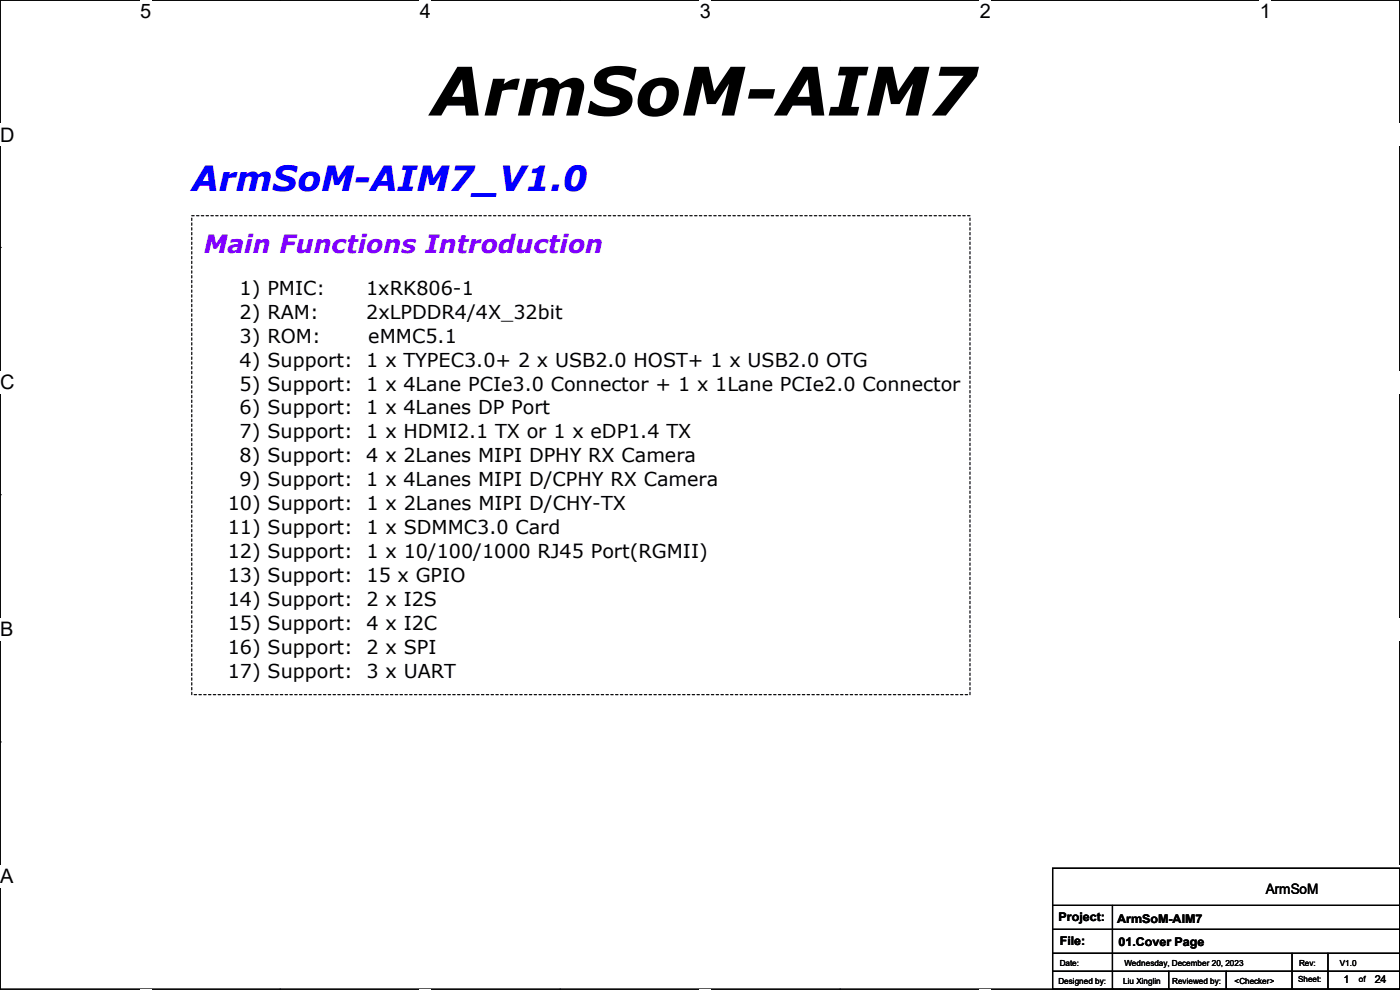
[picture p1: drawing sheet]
<svg xmlns="http://www.w3.org/2000/svg" width="297mm" height="210mm" viewBox="0 0 297 210" stroke-linecap="round" stroke-linejoin="round" font-family="sans-serif">
<defs><g id="words">
<text font-size="14.2" x="91.5" y="24.5">ArmSoM-AIM7</text>
<text font-size="7.4" fill="#00f" x="40.7" y="40.5">ArmSoM-AIM7_V1.0</text>
<text font-size="5.3" fill="#8000ff" x="43.2" y="53.6">Main Functions Introduction</text>
<g font-size="4.2">
<text x="29.7" y="3.9">5</text>
<text x="89.1" y="3.9">4</text>
<text x="148.5" y="3.9">3</text>
<text x="207.9" y="3.9">2</text>
<text x="267.3" y="3.9">1</text>
<text x="0" y="30.1">D</text>
<text x="0" y="82.5">C</text>
<text x="0" y="135">B</text>
<text x="0" y="187.4">A</text>
<text x="297" y="187.4">A</text>
</g>
<g font-size="4.1">
<text x="50.8" y="62.5">1) PMIC:</text>
<text x="77.7" y="62.5">1xRK806-1</text>
<text x="50.8" y="67.6">2) RAM:</text>
<text x="77.7" y="67.6">2xLPDDR4/4X_32bit</text>
<text x="50.8" y="77.8">4) Support:</text>
<text x="50.8" y="72.7">3) ROM:</text>
<text x="77.7" y="77.8">1 x TYPEC3.0+ 2 x USB2.0 HOST+ 1 x USB2.0 OTG</text>
<text x="78.1" y="72.7">eMMC5.1</text>
<text x="50.8" y="82.8">5) Support:</text>
<text x="77.7" y="82.8">1 x 4Lane PCIe3.0 Connector + 1 x 1Lane PCIe2.0 Connector</text>
<text x="50.8" y="87.9">6) Support:</text>
<text x="77.7" y="87.9">1 x 4Lanes DP Port</text>
<text x="50.8" y="93">7) Support:</text>
<text x="77.7" y="93">1 x HDMI2.1 TX or 1 x eDP1.4 TX</text>
<text x="50.8" y="98.1">8) Support:</text>
<text x="77.7" y="98.1">4 x 2Lanes MIPI DPHY RX Camera</text>
<text x="50.8" y="103.2">9) Support:</text>
<text x="77.7" y="103.2">1 x 4Lanes MIPI D/CPHY RX Camera</text>
<text x="48.3" y="113.3">11) Support:</text>
<text x="48.3" y="108.2">10) Support:</text>
<text x="77.8" y="113.3">1 x SDMMC3.0 Card</text>
<text x="77.8" y="108.2">1 x 2Lanes MIPI D/CHY-TX</text>
<text x="48.3" y="118.4">12) Support:</text>
<text x="77.8" y="118.4">1 x 10/100/1000 RJ45 Port(RGMII)</text>
<text x="48.3" y="123.5">13) Support:</text>
<text x="77.8" y="123.5">15 x GPIO</text>
<text x="48.3" y="128.6">14) Support:</text>
<text x="77.8" y="128.6">2 x I2S</text>
<text x="48.3" y="133.6">15) Support:</text>
<text x="77.8" y="133.6">4 x I2C</text>
<text x="48.3" y="138.7">16) Support:</text>
<text x="48.3" y="143.8">17) Support:</text>
<text x="77.8" y="138.7">2 x SPI</text>
<text x="77.8" y="143.8">3 x UART</text>
</g>
<text font-size="3" x="268.5" y="189.7">ArmSoM</text>
<g font-size="2.5">
<text x="224.6" y="195.5">Project:</text>
<text x="237" y="195.7">ArmSoM-AIM7</text>
<text x="224.8" y="200.5">File:</text>
<text x="237.3" y="200.8">01.Cover Page</text>
</g>
<g font-size="2.3">
<text x="285" y="208.6">1</text>
<text x="291.6" y="208.6">24</text>
</g>
<g font-size="1.8">
<text x="224.6" y="208.7">Designed by:</text>
<text x="224.8" y="204.9">Date:</text>
<text x="238.3" y="208.7">Liu Xinglin</text>
<text x="238.5" y="204.9">Wednesday, December 20, 2023</text>
<text x="248.7" y="208.7">Reviewed by:</text>
<text x="261.9" y="208.7">&lt;Checker&gt;</text>
<text x="275.4" y="208.4">Sheet:</text>
<text x="275.6" y="204.9">Rev:</text>
<text x="284.3" y="204.9">V1.0</text>
<text x="288.3" y="208.4">of</text>
</g>
</g></defs>
<path d="M0 0h297v209.8h-297z" fill="none" stroke="#000" stroke-width=".25"/>
<g fill="#fff">
<path d="M29.7 0h2.4v4.8h-2.4z"/>
<path d="M29.7 209.8h2.4v.2h-2.4z"/>
</g>
<path d="M59.4 0h.1M59.4 209.8h.1" fill="none" stroke="#000" stroke-width=".25"/>
<g fill="#fff">
<path d="M89.1 0h2.3v4.8h-2.3z"/>
<path d="M89.1 209.8h2.3v.2h-2.3z"/>
</g>
<path d="M118.8 0h.1M118.8 209.8h.1" fill="none" stroke="#000" stroke-width=".25"/>
<g fill="#fff">
<path d="M148.5 0h2.3v4.8h-2.3z"/>
<path d="M148.5 209.8h2.3v.2h-2.3z"/>
</g>
<path d="M178.2 0h.1M178.2 209.8h.1" fill="none" stroke="#000" stroke-width=".25"/>
<g fill="#fff">
<path d="M207.9 0h2.3v4.8h-2.3z"/>
<path d="M207.9 209.8h2.3v.2h-2.3z"/>
</g>
<path d="M237.6 0h.1M237.6 209.8h.1" fill="none" stroke="#000" stroke-width=".25"/>
<g fill="#fff">
<path d="M267.3 0h2.3v4.8h-2.3z"/>
<path d="M267.3 209.8h2.3v.2h-2.3z"/>
<path d="M0 26.2h3.1v4.8h-3.1z"/>
<path d="M297 26.2v4.8z"/>
<path d="M0 78.7h3.1v4.7h-3.1z"/>
<path d="M297 78.7v4.7z"/>
</g>
<path d="M0 52.5h.1M297 52.5h.1" fill="none" stroke="#000" stroke-width=".25"/>
<g fill="#fff">
<path d="M0 131.1h2.9v4.8h-2.9z"/>
<path d="M297 131.1v4.8z"/>
</g>
<path d="M0 104.9h.1M297 104.9h.1" fill="none" stroke="#000" stroke-width=".25"/>
<g fill="#fff">
<path d="M0 183.6h2.9v4.7h-2.9z"/>
<path d="M296.9 183.6h.1v4.7h-.1z"/>
</g>
<g fill="none" stroke="#000" stroke-width=".25">
<path d="M0 157.4h.1M297 157.4h.1M223.3 184.2h73.7v25.6h-73.7zM223.3 192.1h73.7M223.3 197.1h73.7M236 192.1v17.7M297 192.1h.1M297 197.1h.1M223.3 202.2h73.7M223.3 206h73.7M236 209.8h.1M247.9 209.8h.1"/>
<path d="M247.9 206v3.8M260.1 209.8h.1M260.1 206v3.8M274.1 209.8h.1M274.1 202.2v7.6M281.7 209.8h.1M281.7 202.2v7.6M297 202.2h.1M297 206h.1"/>
</g>
<path d="M40.7 45.8h165.1v101.6h-165.1z" fill="none" stroke="#000" stroke-width=".25" stroke-dasharray=".5"/>
<use href="#words"/>
</svg>
